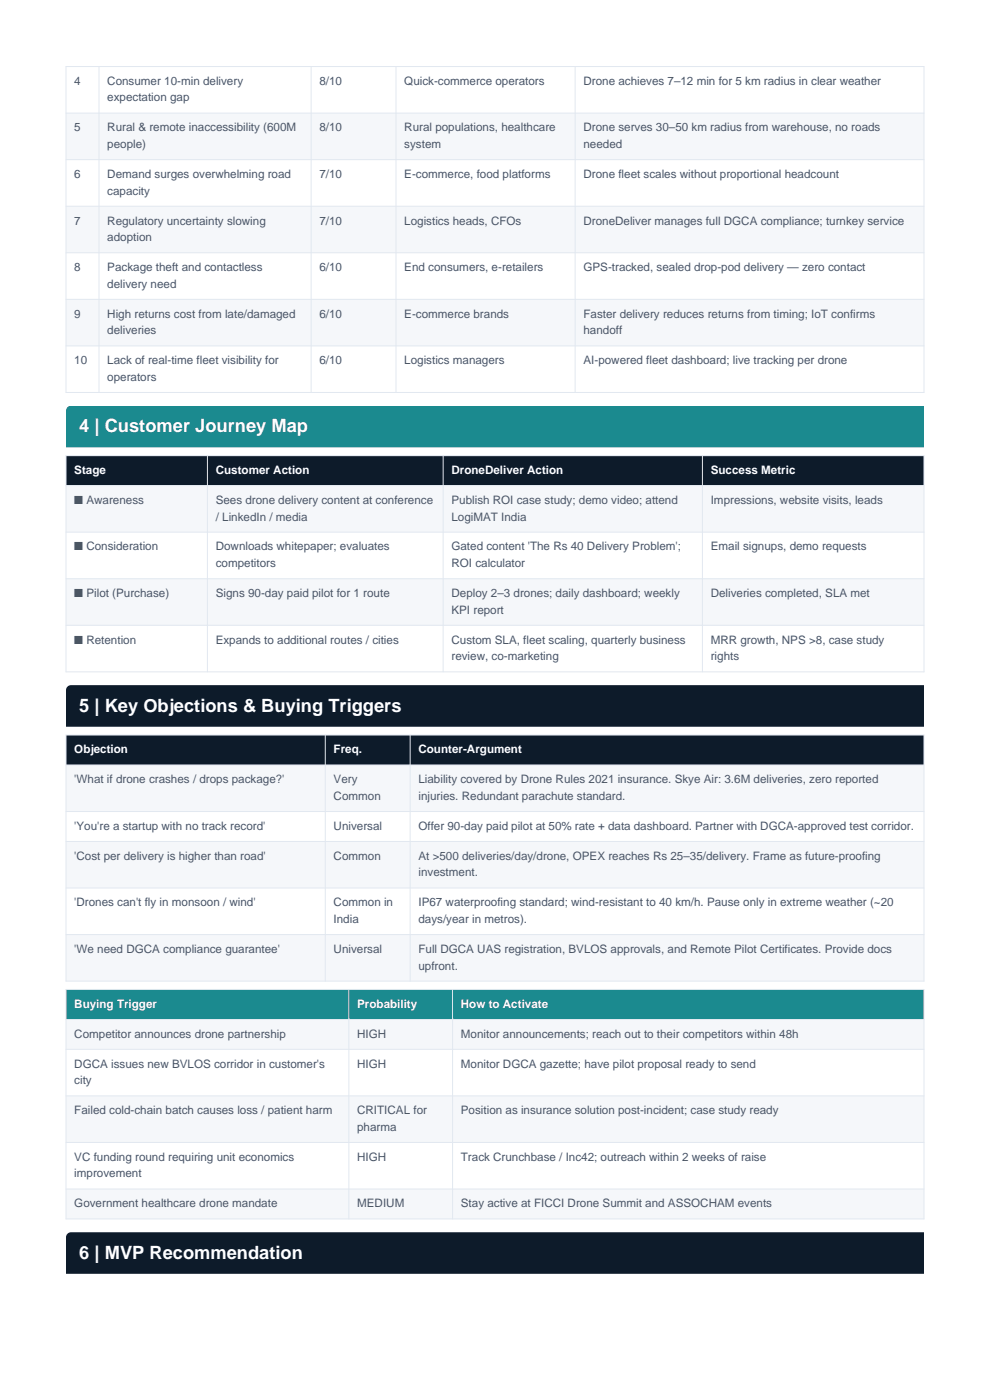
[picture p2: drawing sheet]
<svg xmlns="http://www.w3.org/2000/svg" width="210mm" height="297mm" viewBox="0 0 210 297" stroke-linecap="round" stroke-linejoin="round" font-family="sans-serif">
<defs><g id="words">
<g font-size="3.9" fill="#fff">
<text x="16.8" y="91.7">4 | Customer Journey Map</text>
<text x="16.8" y="151">5 | Key Objections &amp; Buying Triggers</text>
<text x="16.8" y="267.1">6 | MVP Recommendation</text>
</g>
<g font-size="2.5" fill="#4a5568">
<text x="15.8" y="18">4</text>
<text x="22.8" y="18">Consumer 10-min delivery</text>
<text x="67.8" y="18">8/10</text>
<text x="85.8" y="18">Quick-commerce operators</text>
<text x="123.8" y="18">Drone achieves 7–12 min for 5 km radius in clear weather</text>
<text x="22.8" y="21.5">expectation gap</text>
<text x="15.8" y="27.9">5</text>
<text x="22.8" y="27.9">Rural &amp; remote inaccessibility (600M</text>
<text x="67.8" y="27.9">8/10</text>
<text x="85.8" y="27.9">Rural populations, healthcare</text>
<text x="123.8" y="27.9">Drone serves 30–50 km radius from warehouse, no roads</text>
<text x="22.8" y="31.4">people)</text>
<text x="85.8" y="31.4">system</text>
<text x="123.8" y="31.4">needed</text>
<text x="15.8" y="37.8">6</text>
<text x="22.8" y="37.8">Demand surges overwhelming road</text>
<text x="22.8" y="41.3">capacity</text>
<text x="67.8" y="37.8">7/10</text>
<text x="85.8" y="37.8">E-commerce, food platforms</text>
<text x="123.8" y="37.8">Drone fleet scales without proportional headcount</text>
<text x="15.8" y="47.6">7</text>
<text x="22.8" y="47.6">Regulatory uncertainty slowing</text>
<text x="67.8" y="47.6">7/10</text>
<text x="85.8" y="47.6">Logistics heads, CFOs</text>
<text x="123.8" y="47.6">DroneDeliver manages full DGCA compliance; turnkey service</text>
<text x="22.8" y="51.2">adoption</text>
<text x="15.8" y="57.5">8</text>
<text x="22.8" y="57.5">Package theft and contactless</text>
<text x="67.8" y="57.5">6/10</text>
<text x="85.8" y="57.5">End consumers, e-retailers</text>
<text x="123.8" y="57.5">GPS-tracked, sealed drop-pod delivery — zero contact</text>
<text x="22.8" y="61">delivery need</text>
<text x="15.8" y="67.4">9</text>
<text x="22.8" y="67.4">High returns cost from late/damaged</text>
<text x="22.8" y="70.9">deliveries</text>
<text x="67.8" y="67.4">6/10</text>
<text x="85.8" y="67.4">E-commerce brands</text>
<text x="123.8" y="67.4">Faster delivery reduces returns from timing; IoT confirms</text>
<text x="123.8" y="70.9">handoff</text>
<text x="15.8" y="77.3">10</text>
<text x="22.8" y="77.3">Lack of real-time fleet visibility for</text>
<text x="67.8" y="77.3">6/10</text>
<text x="85.8" y="77.3">Logistics managers</text>
<text x="123.8" y="77.3">AI-powered fleet dashboard; live tracking per drone</text>
<text x="22.8" y="80.8">operators</text>
<text x="15.8" y="106.9">■ Awareness</text>
<text x="45.8" y="106.9">Sees drone delivery content at conference</text>
<text x="95.8" y="106.9">Publish ROI case study; demo video; attend</text>
<text x="150.8" y="106.9">Impressions, website visits, leads</text>
<text x="45.8" y="110.4">/ LinkedIn / media</text>
<text x="95.8" y="110.4">LogiMAT India</text>
<text x="15.8" y="116.8">■ Consideration</text>
<text x="45.8" y="116.8">Downloads whitepaper; evaluates</text>
<text x="95.8" y="116.8">Gated content 'The Rs 40 Delivery Problem';</text>
<text x="150.8" y="116.8">Email signups, demo requests</text>
<text x="45.8" y="120.3">competitors</text>
<text x="95.8" y="120.3">ROI calculator</text>
<text x="15.8" y="126.7">■ Pilot (Purchase)</text>
<text x="45.8" y="126.7">Signs 90-day paid pilot for 1 route</text>
<text x="95.8" y="126.7">Deploy 2–3 drones; daily dashboard; weekly</text>
<text x="95.8" y="130.2">KPI report</text>
<text x="150.8" y="126.7">Deliveries completed, SLA met</text>
<text x="15.8" y="136.5">■ Retention</text>
<text x="45.8" y="136.5">Expands to additional routes / cities</text>
<text x="95.8" y="136.5">Custom SLA, fleet scaling, quarterly business</text>
<text x="150.8" y="136.5">MRR growth, NPS &gt;8, case study</text>
<text x="95.8" y="140.1">review, co-marketing</text>
<text x="150.8" y="140.1">rights</text>
<text x="15.8" y="166.2">'What if drone crashes / drops package?'</text>
<text x="70.8" y="166.2">Very</text>
<text x="88.8" y="166.2">Liability covered by Drone Rules 2021 insurance. Skye Air: 3.6M deliveries, zero reported</text>
<text x="70.8" y="169.7">Common</text>
<text x="88.8" y="169.7">injuries. Redundant parachute standard.</text>
<text x="15.8" y="176">'You're a startup with no track record'</text>
<text x="70.8" y="176">Universal</text>
<text x="88.8" y="176">Offer 90-day paid pilot at 50% rate + data dashboard. Partner with DGCA-approved test corridor.</text>
<text x="15.8" y="182.4">'Cost per delivery is higher than road'</text>
<text x="70.8" y="182.4">Common</text>
<text x="88.8" y="182.4">At &gt;500 deliveries/day/drone, OPEX reaches Rs 25–35/delivery. Frame as future-proofing</text>
<text x="88.8" y="185.9">investment.</text>
<text x="15.8" y="192.3">'Drones can't fly in monsoon / wind'</text>
<text x="70.8" y="192.3">Common in</text>
<text x="70.8" y="195.8">India</text>
<text x="88.8" y="192.3">IP67 waterproofing standard; wind-resistant to 40 km/h. Pause only in extreme weather (~20</text>
<text x="88.8" y="195.8">days/year in metros).</text>
<text x="15.8" y="202.1">'We need DGCA compliance guarantee'</text>
<text x="70.8" y="202.1">Universal</text>
<text x="88.8" y="202.1">Full DGCA UAS registration, BVLOS approvals, and Remote Pilot Certificates. Provide docs</text>
<text x="88.8" y="205.7">upfront.</text>
<text x="15.8" y="220.1">Competitor announces drone partnership</text>
<text x="75.8" y="220.1">HIGH</text>
<text x="97.8" y="220.1">Monitor announcements; reach out to their competitors within 48h</text>
<text x="15.8" y="226.5">DGCA issues new BVLOS corridor in customer's</text>
<text x="75.8" y="226.5">HIGH</text>
<text x="97.8" y="226.5">Monitor DGCA gazette; have pilot proposal ready to send</text>
<text x="15.8" y="230">city</text>
<text x="15.8" y="236.4">Failed cold-chain batch causes loss / patient harm</text>
<text x="75.8" y="236.4">CRITICAL for</text>
<text x="75.8" y="239.9">pharma</text>
<text x="97.8" y="236.4">Position as insurance solution post-incident; case study ready</text>
<text x="15.8" y="246.2">VC funding round requiring unit economics</text>
<text x="15.8" y="249.8">improvement</text>
<text x="75.8" y="246.2">HIGH</text>
<text x="97.8" y="246.2">Track Crunchbase / Inc42; outreach within 2 weeks of raise</text>
<text x="15.8" y="256.1">Government healthcare drone mandate</text>
<text x="75.8" y="256.1">MEDIUM</text>
<text x="97.8" y="256.1">Stay active at FICCI Drone Summit and ASSOCHAM events</text>
</g>
<g font-size="2.5" fill="#fff">
<text x="15.8" y="100.5">Stage</text>
<text x="45.8" y="100.5">Customer Action</text>
<text x="95.8" y="100.5">DroneDeliver Action</text>
<text x="150.8" y="100.5">Success Metric</text>
<text x="15.8" y="159.8">Objection</text>
<text x="70.8" y="159.8">Freq.</text>
<text x="88.8" y="159.8">Counter-Argument</text>
<text x="15.8" y="213.8">Buying Trigger</text>
<text x="75.8" y="213.8">Probability</text>
<text x="97.8" y="213.8">How to Activate</text>
</g>
</g></defs>
<g fill="#f5f7fa">
<path d="M14 24h182v9.9h-182z" fill-rule="evenodd"/>
<path d="M14 43.7h182v9.9h-182z" fill-rule="evenodd"/>
<path d="M14 63.5h182v9.9h-182z" fill-rule="evenodd"/>
</g>
<path d="M14 14.1h182v69.2h-182zM21 14.1v69.2M66 14.1v69.2M84 14.1v69.2M122 14.1v69.2M14 24h182M14 33.9h182M14 43.7h182M14 53.6h182M14 63.5h182M14 73.4h182" fill="none" stroke="#e2e8f0" stroke-width=".21"/>
<path d="M14 86.1h182v8.8h-182z" fill-rule="evenodd" fill="#1b8a8f"/>
<path d="M14 96.7h182v6.3h-182z" fill-rule="evenodd" fill="#0d1b2a"/>
<g fill="#f5f7fa">
<path d="M14 103h182v9.9h-182z" fill-rule="evenodd"/>
<path d="M14 122.8h182v9.9h-182z" fill-rule="evenodd"/>
</g>
<path d="M14 96.7h182v45.8h-182zM44 96.7v45.8M94 96.7v45.8M149 96.7v45.8M14 103h182M14 112.9h182M14 122.8h182M14 132.7h182" fill="none" stroke="#e2e8f0" stroke-width=".21"/>
<g fill="#0d1b2a">
<path d="M14 145.4h182v8.8h-182z" fill-rule="evenodd"/>
<path d="M14 155.9h182v6.4h-182z" fill-rule="evenodd"/>
</g>
<g fill="#f5f7fa">
<path d="M14 162.3h182v9.9h-182z" fill-rule="evenodd"/>
<path d="M14 178.5h182v9.9h-182z" fill-rule="evenodd"/>
<path d="M14 198.3h182v9.8h-182z" fill-rule="evenodd"/>
</g>
<path d="M14 155.9h182v52.2h-182zM69 155.9v52.2M87 155.9v52.2M14 162.3h182M14 172.2h182M14 178.5h182M14 188.4h182M14 198.3h182" fill="none" stroke="#e2e8f0" stroke-width=".21"/>
<path d="M14 209.9h182v6.4h-182z" fill-rule="evenodd" fill="#1b8a8f"/>
<g fill="#f5f7fa">
<path d="M14 216.3h182v6.3h-182z" fill-rule="evenodd"/>
<path d="M14 232.5h182v9.9h-182z" fill-rule="evenodd"/>
<path d="M14 252.2h182v6.4h-182z" fill-rule="evenodd"/>
</g>
<path d="M14 209.9h182v48.7h-182zM14 216.3h182M74 209.9v48.7M96 209.9v48.7M14 222.6h182M14 232.5h182M14 242.4h182M14 252.2h182" fill="none" stroke="#e2e8f0" stroke-width=".21"/>
<path d="M14 261.4h182v8.8h-182z" fill-rule="evenodd" fill="#0d1b2a"/>
<use href="#words"/>
</svg>
